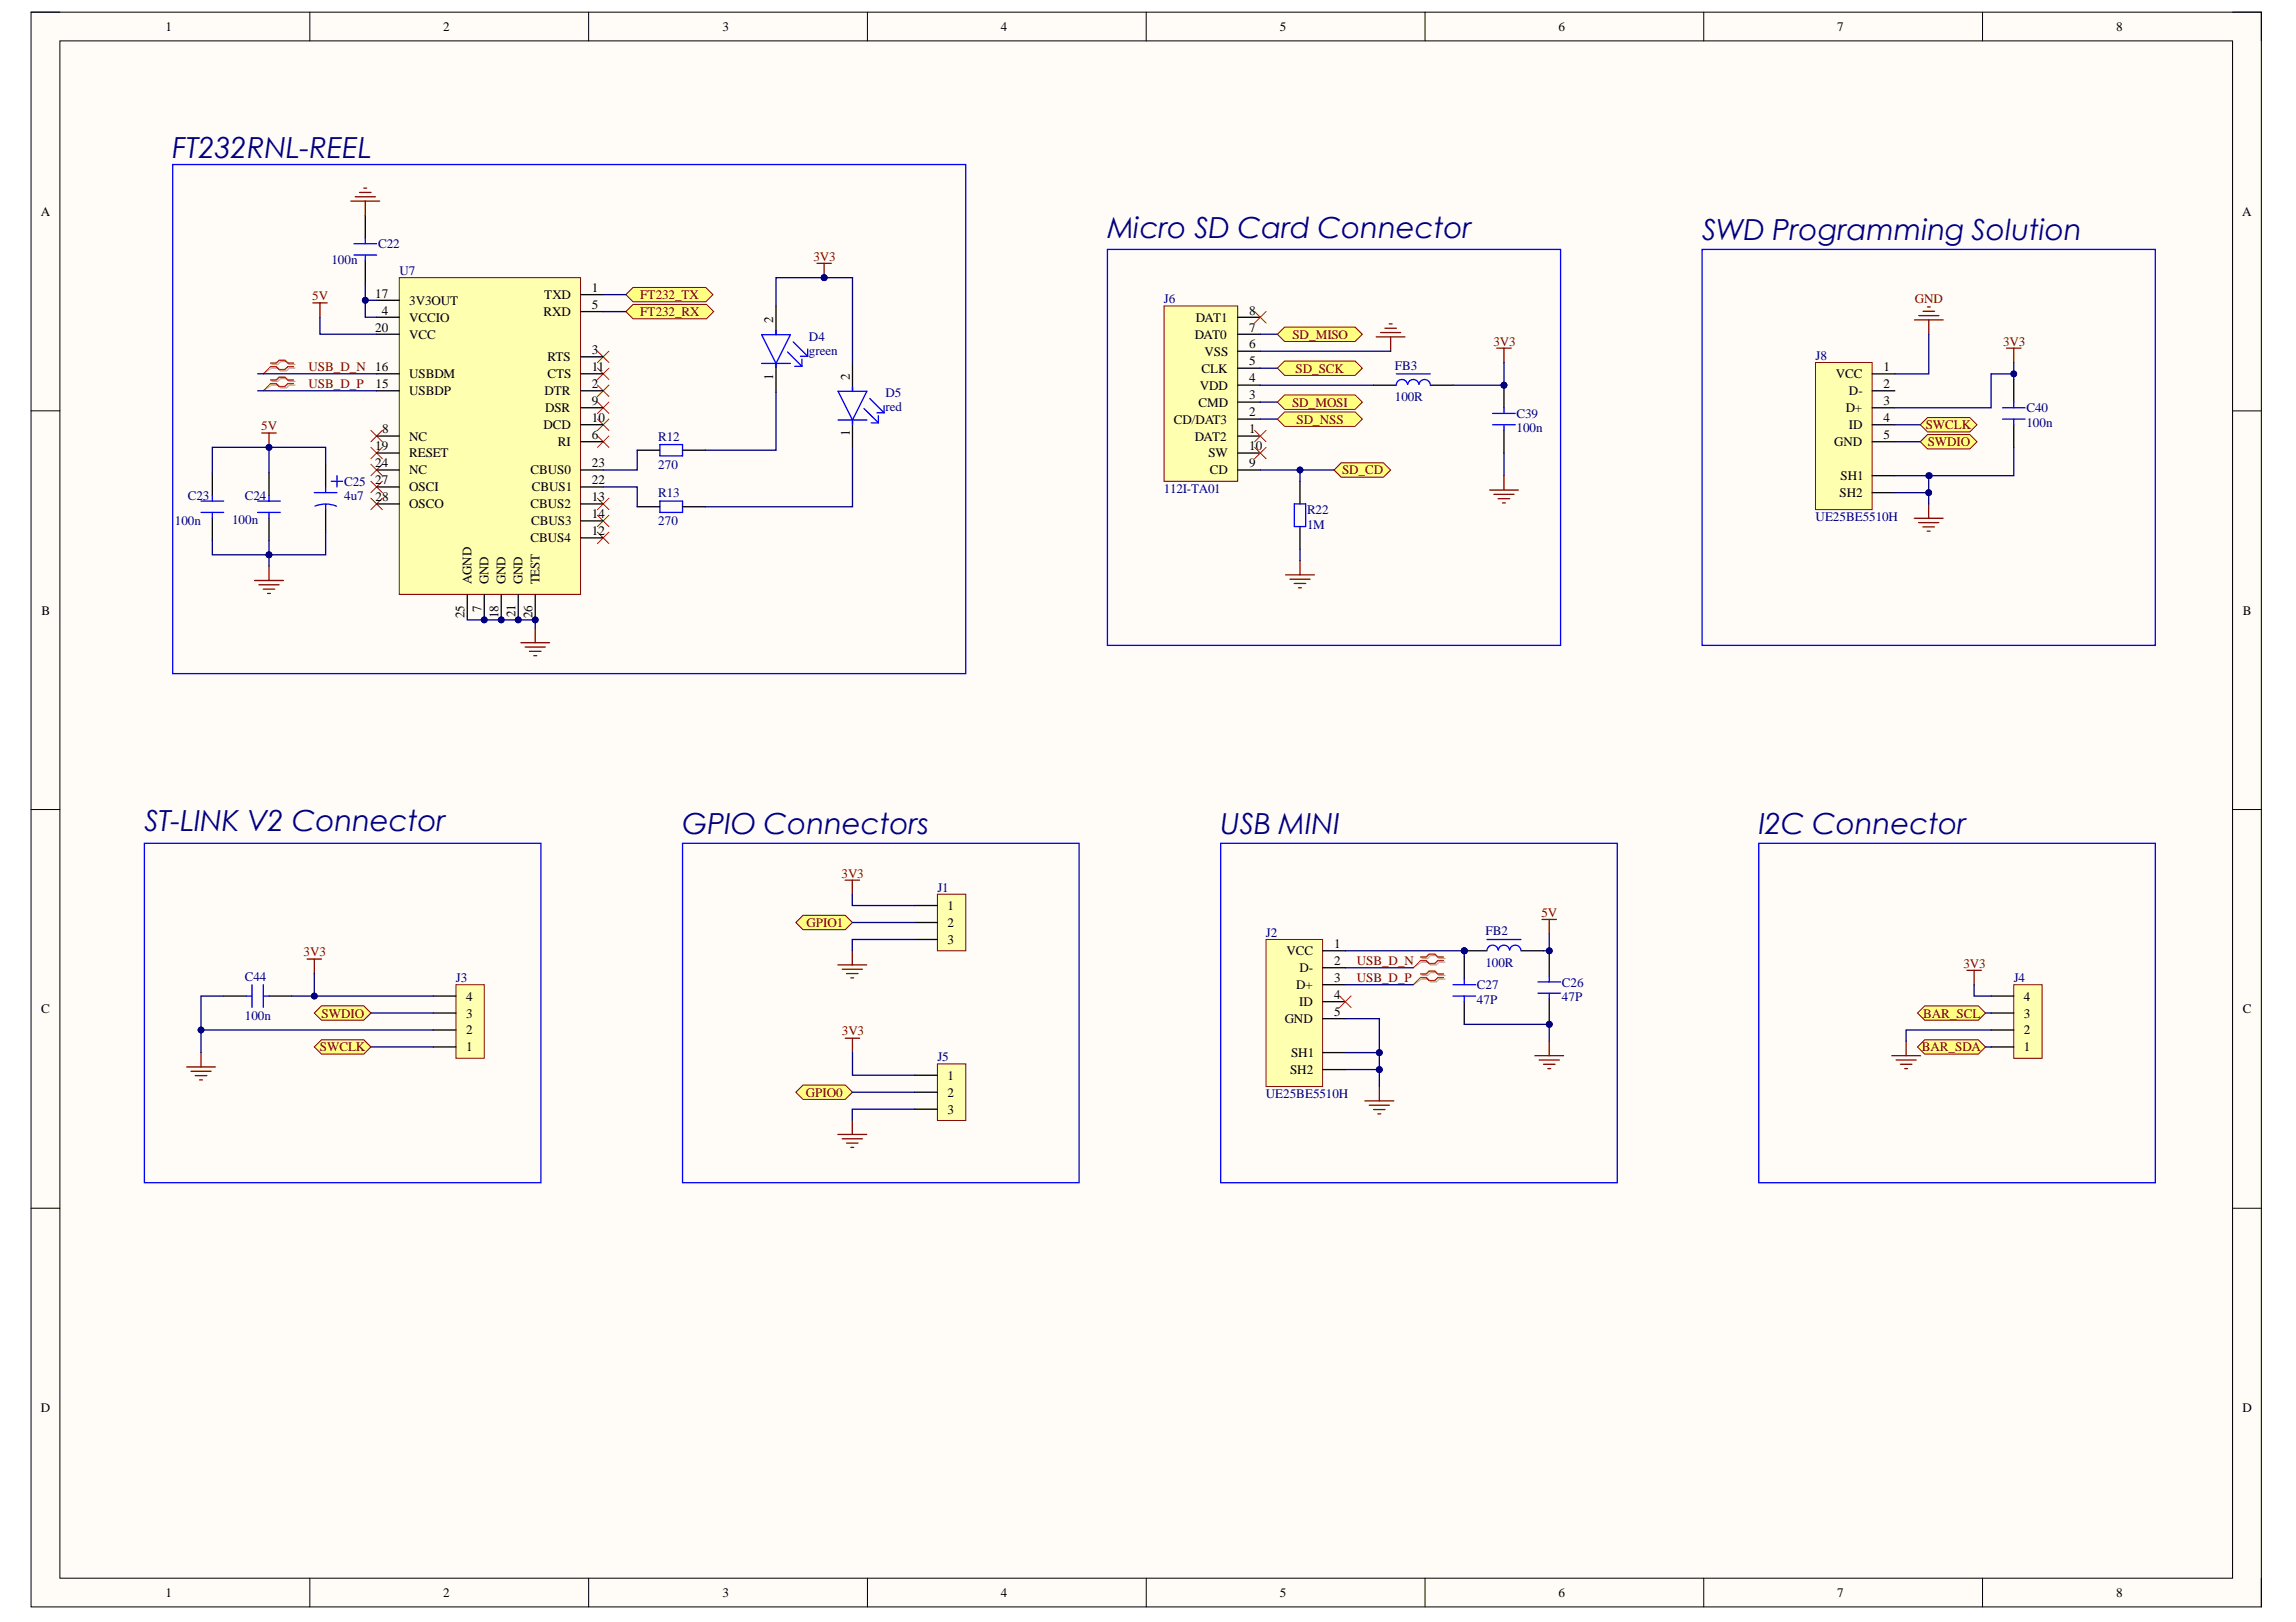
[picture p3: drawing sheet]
<svg xmlns="http://www.w3.org/2000/svg" width="297mm" height="210mm" viewBox="0 0 297 210" stroke-linecap="round" stroke-linejoin="round" font-family="sans-serif">
<defs><g id="words">
<g font-size="3.8" fill="#000080">
<text x="22.3" y="20.5">FT232RNL-REEL</text>
<text x="143.3" y="30.7">Micro SD Card Connector</text>
<text x="220.2" y="31.1">SWD Programming Solution</text>
<text x="18.7" y="107.6">ST-LINK V2 Connector</text>
<text x="88.3" y="107.9">GPIO Connectors</text>
<text x="157.9" y="107.9">USB MINI</text>
<text x="227.5" y="107.9">I2C Connector</text>
</g>
<g font-size="1.7">
<text x="21.4" y="4">1</text>
<text x="57.3" y="4">2</text>
<text x="93.5" y="4">3</text>
<text x="129.5" y="4">4</text>
<text x="165.6" y="4">5</text>
<text x="201.6" y="4">6</text>
<text x="237.7" y="4">7</text>
<text x="273.8" y="4">8</text>
<text x="5.3" y="27.9">A</text>
<text x="290.1" y="27.9">A</text>
<text x="48.5" y="38.5">17</text>
<text x="49.4" y="40.7">4</text>
<text x="52.9" y="41.6">VCCIO</text>
<text x="52.9" y="39.4">3V3OUT</text>
<text x="70.3" y="40.9">RXD</text>
<text x="70.4" y="38.7">TXD</text>
<text x="76.6" y="37.8">1</text>
<text x="76.6" y="40">5</text>
<text x="100" y="41.8" transform="rotate(-90 100 41.8)">2</text>
<text x="154.7" y="41.6">DAT1</text>
<text x="161.6" y="40.7">8</text>
<text x="48.5" y="42.9">20</text>
<text x="52.9" y="43.8">VCC</text>
<text x="70.8" y="46.7">RTS</text>
<text x="76.6" y="45.8">3</text>
<text x="154.6" y="43.8">DAT0</text>
<text x="155.8" y="46">VSS</text>
<text x="161.6" y="47.3">5</text>
<text x="161.6" y="45.1">6</text>
<text x="161.6" y="42.9">7</text>
<text x="48.5" y="48">16</text>
<text x="48.6" y="50.2">15</text>
<text x="52.9" y="51.1">USBDP</text>
<text x="52.9" y="48.9">USBDM</text>
<text x="70.4" y="51.1">DTR</text>
<text x="70.5" y="53.3">DSR</text>
<text x="70.8" y="48.9">CTS</text>
<text x="76.6" y="48">11</text>
<text x="76.6" y="50.2">2</text>
<text x="76.6" y="52.4">9</text>
<text x="100" y="49.2" transform="rotate(-90 100 49.2)">1</text>
<text x="109.9" y="49.2" transform="rotate(-90 109.9 49.2)">2</text>
<text x="155.1" y="52.6">CMD</text>
<text x="155.2" y="50.4">VDD</text>
<text x="155.4" y="48.2">CLK</text>
<text x="161.6" y="53.9">2</text>
<text x="161.6" y="51.7">3</text>
<text x="161.6" y="49.5">4</text>
<text x="237.5" y="48.9">VCC</text>
<text x="238.8" y="53.3">D+</text>
<text x="239.2" y="51.1">D-</text>
<text x="243.7" y="48">1</text>
<text x="243.7" y="50.2">2</text>
<text x="243.7" y="52.4">3</text>
<text x="48.5" y="58.3">19</text>
<text x="49.4" y="56.1">8</text>
<text x="52.9" y="57">NC</text>
<text x="52.9" y="59.2">RESET</text>
<text x="70.3" y="55.5">DCD</text>
<text x="72.2" y="57.7">RI</text>
<text x="76.6" y="54.6">10</text>
<text x="76.6" y="56.8">6</text>
<text x="109.9" y="56.5" transform="rotate(-90 109.9 56.5)">1</text>
<text x="151.8" y="54.8">CD/DAT3</text>
<text x="154.6" y="57">DAT2</text>
<text x="156.3" y="59.2">SW</text>
<text x="161.6" y="56.1">1</text>
<text x="161.6" y="58.3">10</text>
<text x="237.3" y="57.7">GND</text>
<text x="239.2" y="55.5">ID</text>
<text x="243.7" y="54.6">4</text>
<text x="243.7" y="56.8">5</text>
<text x="48.5" y="60.5">24</text>
<text x="48.5" y="62.7">27</text>
<text x="48.6" y="64.9">28</text>
<text x="52.9" y="61.4">NC</text>
<text x="52.9" y="63.6">OSCI</text>
<text x="52.9" y="65.8">OSCO</text>
<text x="68.6" y="61.4">CBUS0</text>
<text x="68.6" y="65.8">CBUS2</text>
<text x="68.8" y="63.6">CBUS1</text>
<text x="76.6" y="60.5">23</text>
<text x="76.6" y="62.7">22</text>
<text x="76.6" y="64.9">13</text>
<text x="156.5" y="61.4">CD</text>
<text x="161.6" y="60.5">9</text>
<text x="238" y="64.3">SH2</text>
<text x="238.1" y="62.1">SH1</text>
<text x="68.6" y="70.2">CBUS4</text>
<text x="68.7" y="68">CBUS3</text>
<text x="76.6" y="69.3">12</text>
<text x="76.6" y="67.1">14</text>
<text x="61" y="75.6" transform="rotate(-90 61 75.6)">AGND</text>
<text x="63.2" y="75.6" transform="rotate(-90 63.2 75.6)">GND</text>
<text x="65.4" y="75.6" transform="rotate(-90 65.4 75.6)">GND</text>
<text x="67.6" y="75.6" transform="rotate(-90 67.6 75.6)">GND</text>
<text x="69.8" y="75.6" transform="rotate(-90 69.8 75.6)">TEST</text>
<text x="5.4" y="79.6">B</text>
<text x="60.1" y="80" transform="rotate(-90 60.1 80)">25</text>
<text x="62.3" y="79.2" transform="rotate(-90 62.3 79.2)">7</text>
<text x="64.5" y="80" transform="rotate(-90 64.5 80)">18</text>
<text x="66.7" y="79.9" transform="rotate(-90 66.7 79.9)">21</text>
<text x="68.9" y="80" transform="rotate(-90 68.9 80)">26</text>
<text x="290.2" y="79.6">B</text>
<text x="122.6" y="117.8">1</text>
<text x="122.6" y="120">2</text>
<text x="122.6" y="122.2">3</text>
<text x="166.4" y="123.6">VCC</text>
<text x="168.1" y="125.8">D-</text>
<text x="172.6" y="122.7">1</text>
<text x="172.6" y="124.9">2</text>
<text x="5.3" y="131.1">C</text>
<text x="60.3" y="131.7">3</text>
<text x="60.3" y="129.5">4</text>
<text x="167.7" y="128">D+</text>
<text x="168.1" y="130.2">ID</text>
<text x="172.6" y="127.1">3</text>
<text x="172.6" y="129.3">4</text>
<text x="172.6" y="131.5">5</text>
<text x="261.8" y="131.7">3</text>
<text x="261.8" y="129.5">4</text>
<text x="290.2" y="131.1">C</text>
<text x="60.3" y="136.1">1</text>
<text x="60.3" y="133.9">2</text>
<text x="166.2" y="132.4">GND</text>
<text x="167" y="136.8">SH1</text>
<text x="261.8" y="136.1">1</text>
<text x="261.8" y="133.9">2</text>
<text x="122.6" y="139.7">1</text>
<text x="122.6" y="141.9">2</text>
<text x="166.9" y="139">SH2</text>
<text x="122.6" y="144.1">3</text>
<text x="5.3" y="182.7">D</text>
<text x="290.1" y="182.7">D</text>
<text x="21.4" y="206.7">1</text>
<text x="57.3" y="206.7">2</text>
<text x="93.5" y="206.7">3</text>
<text x="129.5" y="206.7">4</text>
<text x="165.6" y="206.7">5</text>
<text x="201.6" y="206.7">6</text>
<text x="237.7" y="206.7">7</text>
<text x="273.8" y="206.7">8</text>
</g>
<g font-size="1.7" fill="#000080">
<text x="42.9" y="34.1">100n</text>
<text x="48.9" y="32.1">C22</text>
<text x="51.7" y="35.6">U7</text>
<text x="150.6" y="39.2">J6</text>
<text x="104.7" y="44.1">D4</text>
<text x="104.7" y="45.9">green</text>
<text x="180.5" y="47.8">FB3</text>
<text x="234.9" y="46.6">J8</text>
<text x="114.5" y="51.4">D5</text>
<text x="114.5" y="53.2">red</text>
<text x="180.5" y="51.9">100R</text>
<text x="262.2" y="53.4">C40</text>
<text x="85.2" y="57">R12</text>
<text x="196.2" y="54.1">C39</text>
<text x="196.2" y="56">100n</text>
<text x="262.2" y="55.2">100n</text>
<text x="24.3" y="64.7">C23</text>
<text x="31.7" y="64.7">C24</text>
<text x="44.5" y="62.9">C25</text>
<text x="44.5" y="64.7">4u7</text>
<text x="85.2" y="60.7">270</text>
<text x="85.2" y="64.3">R13</text>
<text x="150.6" y="63.8">112I-TA01</text>
<text x="22.6" y="67.9">100n</text>
<text x="30" y="67.8">100n</text>
<text x="85.2" y="68">270</text>
<text x="169.1" y="66.6">R22</text>
<text x="169.1" y="68.4">1M</text>
<text x="234.9" y="67.4">UE25BE5510H</text>
<text x="121.3" y="115.4">J1</text>
<text x="163.8" y="121.2">J2</text>
<text x="192.2" y="121">FB2</text>
<text x="192.2" y="125.1">100R</text>
<text x="31.7" y="126.9">C44</text>
<text x="59" y="127.1">J3</text>
<text x="191.1" y="128">C27</text>
<text x="191.1" y="129.9">47P</text>
<text x="202.1" y="127.7">C26</text>
<text x="202.1" y="129.5">47P</text>
<text x="260.5" y="127.1">J4</text>
<text x="31.7" y="132.1">100n</text>
<text x="121.3" y="137.3">J5</text>
<text x="163.8" y="142.1">UE25BE5510H</text>
</g>
<g font-size="1.7" fill="#800000">
<text x="105.2" y="33.7">3V3</text>
<text x="40.4" y="38.8">5V</text>
<text x="82.8" y="38.7">FT232_TX</text>
<text x="82.8" y="40.9">FT232_RX</text>
<text x="247.7" y="39.2">GND</text>
<text x="167.2" y="43.8">SD_MISO</text>
<text x="193.2" y="44.7">3V3</text>
<text x="259.2" y="44.7">3V3</text>
<text x="39.9" y="48">USB_D_N</text>
<text x="39.9" y="50.2">USB_D_P</text>
<text x="167.1" y="52.6">SD_MOSI</text>
<text x="167.6" y="48.2">SD_SCK</text>
<text x="33.8" y="55.7">5V</text>
<text x="167.7" y="54.8">SD_NSS</text>
<text x="249.1" y="55.5">SWCLK</text>
<text x="249.4" y="57.7">SWDIO</text>
<text x="173.6" y="61.4">SD_CD</text>
<text x="108.9" y="113.6">3V3</text>
<text x="104.4" y="120">GPIO1</text>
<text x="199.4" y="118.6">5V</text>
<text x="39.3" y="123.8">3V3</text>
<text x="175.5" y="124.9">USB_D_N</text>
<text x="254" y="125.2">3V3</text>
<text x="41.6" y="131.7">SWDIO</text>
<text x="175.5" y="127.1">USB_D_P</text>
<text x="248.8" y="131.7">BAR_SCL</text>
<text x="41.4" y="136.1">SWCLK</text>
<text x="108.9" y="134">3V3</text>
<text x="248.6" y="136.1">BAR_SDA</text>
<text x="104.3" y="141.9">GPIO0</text>
</g>
</g></defs>
<path d="M4 1.6h288.6v206.4h-288.6z" fill-rule="evenodd" fill="#fffcf8"/>
<path d="M4 1.6h288.6v206.4h-288.6z" fill="none" stroke="#000" stroke-width=".13"/>
<path d="M7.7 5.3h281.1v198.9h-281.1z" fill-rule="evenodd" fill="#fffcf8"/>
<g fill="none" stroke="#000" stroke-width=".13">
<path d="M4 1.6h3.7M7.7 5.3h281.1v198.9h-281.1zM40.1 1.6v3.7M76.2 1.6v3.7M112.2 1.6v3.7M148.3 1.6v3.7M184.4 1.6v3.7M220.4 1.6v3.7M256.5 1.6v3.7M288.8 1.6h3.8v3.7M4 53.2h3.7M288.8 53.2h3.8"/>
<path d="M4 104.8h3.7M288.8 104.8h3.8M4 156.4h3.7M288.8 156.4h3.8M40.1 204.2v3.8M76.2 204.2v3.8M112.2 204.2v3.8M148.3 204.2v3.8M184.4 204.2v3.8M220.4 204.2v3.8M256.5 204.2v3.8M292.6 204.2v3.8"/>
</g>
<path d="M33.9 56h1.8M34.8 56v1.9" fill="none" stroke="#800000" stroke-width=".17"/>
<circle cx="34.8" cy="57.9" r=".37" fill="#000080"/>
<circle cx="34.8" cy="57.9" r=".37" fill="none" stroke="#000080" stroke-width=".13"/>
<path d="M26 66.3h2.9M26 64.8h2.9M27.5 64.1v.7M27.5 66.3v.7M33.3 66.3h3M33.3 64.8h3M34.8 64.1v.7M34.8 66.3v.7" fill="none" stroke="#00f" stroke-width=".17"/>
<path d="M27.5 61.2v2.9M27.5 67v3M34.8 61.2v2.9M34.8 67v3" fill="none" stroke="#000" stroke-width=".17"/>
<path d="M32.9 75.1h3.8M33.5 75.7h2.6M34.1 76.2h1.4M34.6 76.8h.4M34.8 73.3v1.8" fill="none" stroke="#800000" stroke-width=".17"/>
<path d="M163.8 121.6h7.3v19h-7.3z" fill-rule="evenodd" fill="#ffffb0"/>
<path d="M163.8 121.6h7.3v19h-7.3z" fill="none" stroke="#800000" stroke-width=".13"/>
<path d="M171.1 123h3M171.1 125.2h3M171.1 127.4h3M171.1 129.6h3M171.1 131.8h3M171.1 136.2h3M171.1 138.4h3" fill="none" stroke="#000" stroke-width=".17"/>
<path d="M40.5 39.2h1.8M41.4 39.2v1.9M199.5 119h1.9M200.4 119v1.8" fill="none" stroke="#800000" stroke-width=".17"/>
<path d="M35.2 47.2h.7l.4-.4h.7l.4 .4h.8M35.2 47.6h.7l.4 .4h.7l.4-.4h.8M35.2 49.4h.7l.4-.4h.7l.4 .4h.8M35.2 49.8h.7l.4 .4h.7l.4-.4h.8M184 124h.7l.4-.3h.7l.4 .3h.7M184 124.5h.7l.4 .4h.7l.4-.4h.7M184 126.2h.7l.4-.3h.7l.4 .3h.7M184 126.7h.7l.4 .4h.7l.4-.4h.7" fill="none" stroke="#d0a19e" stroke-width=".17"/>
<path d="M35.2 47.6l-1.1 .8M35.2 49.8l-1.1 .8M184 124.5l-1.2 .7M184 126.7l-1.2 .7" fill="none" stroke="#d0a19e" stroke-width=".13"/>
<path d="M35 47h.7l.4-.4h.8l.3 .4h.8M35 47.4h.7l.4 .4h.8l.3-.4h.8M35 49.2h.7l.4-.4h.8l.3 .4h.8M35 49.6h.7l.4 .4h.8l.3-.4h.8M183.8 123.8h.7l.4-.3h.7l.4 .3h.7M183.8 124.3h.7l.4 .4h.7l.4-.4h.7M183.8 126h.7l.4-.3h.7l.4 .3h.7M183.8 126.5h.7l.4 .4h.7l.4-.4h.7" fill="none" stroke="#f00" stroke-width=".17"/>
<g fill="none" stroke="#f00" stroke-width=".13">
<path d="M35 47.4l-.9 1M35 49.6l-.9 1M48 55.7l1.5 1.5M48 57.9l1.5 1.5M49.5 55.7l-1.5 1.5M49.5 57.9l-1.5 1.5M77.3 45.4l1.5 1.5M77.3 47.6l1.5 1.5M77.3 49.8l1.5 1.5M77.3 52l1.5 1.5M77.3 54.2l1.5 1.5M77.3 56.4l1.5 1.5"/>
<path d="M78.8 45.4l-1.5 1.5M78.8 47.6l-1.5 1.5M78.8 49.8l-1.5 1.5M78.8 52l-1.5 1.5M78.8 54.2l-1.5 1.5M78.8 56.4l-1.5 1.5M48 60.1l1.5 1.5M48 62.3l1.5 1.5M48 64.5l1.5 1.5M49.5 60.1l-1.5 1.5M49.5 62.3l-1.5 1.5M49.5 64.5l-1.5 1.5"/>
<path d="M77.3 64.5l1.5 1.5M77.3 66.7l1.5 1.5M77.3 68.9l1.5 1.4M78.8 64.5l-1.5 1.5M78.8 66.7l-1.5 1.5M78.8 68.9l-1.5 1.4M183.8 124.3l-1 .9M183.8 126.5l-1 .9"/>
</g>
<path d="M51.7 35.9h23.4v41h-23.4z" fill-rule="evenodd" fill="#ffffb0"/>
<path d="M51.7 35.9h23.4v41h-23.4z" fill="none" stroke="#800000" stroke-width=".13"/>
<g fill="none" stroke="#000" stroke-width=".17">
<path d="M47.3 27.9v2.9M47.3 33.7v3M48.7 38.9h3M75.1 38.1h2.9M48.7 50.6h3M48.7 48.4h3M48.7 41.1h3M48.7 43.3h3M48.7 56.4h3M48.7 58.6h3M75.1 50.6h2.9M75.1 48.4h2.9"/>
<path d="M75.1 40.3h2.9M75.1 46.2h2.9M75.1 52.8h2.9M75.1 55h2.9M75.1 57.2h2.9M48.7 60.8h3M48.7 63h3M48.7 65.2h3M60.5 76.9v3M62.6 76.9v3M64.8 76.9v3M67 76.9v3"/>
<path d="M69.2 76.9v3M75.1 60.8h2.9M75.1 63h2.9M75.1 65.2h2.9M75.1 69.6h2.9M75.1 67.4h2.9"/>
</g>
<path d="M45.8 33h2.9M45.8 31.5h2.9M47.3 30.8v.7M47.3 33v.7" fill="none" stroke="#00f" stroke-width=".17"/>
<path d="M45.4 26h3.7M46 25.5h2.6M46.5 24.9h1.5M47.1 24.3h.3M47.3 26v1.9" fill="none" stroke="#800000" stroke-width=".17"/>
<circle cx="189.4" cy="123" r=".37" fill="#000080"/>
<circle cx="189.4" cy="123" r=".37" fill="none" stroke="#000080" stroke-width=".13"/>
<path d="M189.4 123h3M196.8 123h2.9" fill="none" stroke="#000" stroke-width=".17"/>
<circle cx="189.4" cy="123" r=".37" fill="#000080"/>
<circle cx="189.4" cy="123" r=".37" fill="none" stroke="#000080" stroke-width=".13"/>
<path d="M192.4 121.6h4.4M195.3 122.9a.74 .74 0 0 0-.7-.6 .74 .74 0 0 0-.8 .6 .74 .74 0 0 0-.7-.6 .74 .74 0 0 0-.7 .6M196.8 122.9a.73 .73 0 0 0-.8-.6 .73 .73 0 0 0-.7 .6" fill="none" stroke="#00f" stroke-width=".17"/>
<path d="M173.3 128.9l1.5 1.5M174.8 128.9l-1.5 1.5" fill="none" stroke="#f00" stroke-width=".13"/>
<path d="M176.6 142.5h3.7M177.1 143h2.7M177.7 143.6h1.5M178.3 144.1h.3M178.5 140.6v1.9" fill="none" stroke="#800000" stroke-width=".17"/>
<path d="M81 38.1l.9-.9h9.4l.9 .9-.9 1h-9.4z" fill-rule="evenodd" fill="#ffff80"/>
<path d="M81 38.1l.9-.9h9.4l.9 .9-.9 1h-9.4z" fill="none" stroke="#800000" stroke-width=".13"/>
<path d="M81 40.3l.9-.9h9.5l.9 .9-.9 1h-9.5z" fill-rule="evenodd" fill="#ffff80"/>
<path d="M81 40.3l.9-.9h9.5l.9 .9-.9 1h-9.5z" fill="none" stroke="#800000" stroke-width=".13"/>
<path d="M109.3 113.9h1.9M110.3 113.9v1.9M108.4 124.9h3.7M109 125.4h2.6M109.5 126h1.5M110.1 126.5h.3M110.3 123v1.9" fill="none" stroke="#800000" stroke-width=".17"/>
<path d="M103 119.4l.9-.9h5.5l.9 .9-.9 .9h-5.5z" fill-rule="evenodd" fill="#ffff80"/>
<path d="M103 119.4l.9-.9h5.5l.9 .9-.9 .9h-5.5z" fill="none" stroke="#800000" stroke-width=".13"/>
<path d="M109.4 134.4h1.8M110.3 134.4v1.8M108.4 146.8h3.7M109 147.4h2.6M109.5 147.9h1.5M110.1 148.5h.3M110.3 145v1.8" fill="none" stroke="#800000" stroke-width=".17"/>
<path d="M103 141.3l.9-.9h5.5l.9 .9-.9 1h-5.5z" fill-rule="evenodd" fill="#ffff80"/>
<path d="M103 141.3l.9-.9h5.5l.9 .9-.9 1h-5.5z" fill="none" stroke="#800000" stroke-width=".13"/>
<path d="M260.5 127.4h3.7v9.6h-3.7z" fill-rule="evenodd" fill="#ffffb0"/>
<path d="M260.5 127.4h3.7v9.6h-3.7z" fill="none" stroke="#800000" stroke-width=".13"/>
<path d="M257.6 135.5h2.9M257.6 133.3h2.9M257.6 131.1h2.9M257.6 128.9h2.9" fill="none" stroke="#000" stroke-width=".17"/>
<path d="M248.1 131.1l.9-.9h6.9l1 .9-1 .9h-6.9z" fill-rule="evenodd" fill="#ffff80"/>
<path d="M248.1 131.1l.9-.9h6.9l1 .9-1 .9h-6.9z" fill="none" stroke="#800000" stroke-width=".13"/>
<path d="M248.1 135.5l.9-.9h6.9l1 .9-1 .9h-6.9z" fill-rule="evenodd" fill="#ffff80"/>
<path d="M248.1 135.5l.9-.9h6.9l1 .9-1 .9h-6.9z" fill="none" stroke="#800000" stroke-width=".13"/>
<g fill="none" stroke="#800000" stroke-width=".17">
<path d="M24.1 138.1h3.8M24.7 138.6h2.6M25.3 139.2h1.5M25.8 139.7h.4M26 136.2v1.9M39.7 124.1h1.9M40.7 124.1v1.9M244.7 136.6h3.8M245.3 137.2h2.6M245.9 137.7h1.5M246.4 138.3h.4M246.6 134.8v1.8"/>
<path d="M254.5 125.6h1.8M255.4 125.6v1.8"/>
</g>
<path d="M18.7 109.1h51.3v44h-51.3z" fill="none" stroke="#00f" stroke-width=".17"/>
<path d="M59 127.4h3.6v9.6h-3.6z" fill-rule="evenodd" fill="#ffffb0"/>
<path d="M59 127.4h3.6v9.6h-3.6z" fill="none" stroke="#800000" stroke-width=".13"/>
<path d="M56.1 135.5h2.9M56.1 133.3h2.9M56.1 131.1h2.9M56.1 128.9h2.9" fill="none" stroke="#000" stroke-width=".17"/>
<path d="M40.7 135.5l.9-.9h5.5l.9 .9-.9 .9h-5.5z" fill-rule="evenodd" fill="#ffff80"/>
<path d="M40.7 135.5l.9-.9h5.5l.9 .9-.9 .9h-5.5z" fill="none" stroke="#800000" stroke-width=".13"/>
<path d="M41.6 130.2h5.5l.9 .9-.9 .9h-5.5l-.9-.9z" fill-rule="evenodd" fill="#ffff80"/>
<path d="M41.6 130.2h5.5l.9 .9-.9 .9h-5.5l-.9-.9z" fill="none" stroke="#800000" stroke-width=".13"/>
<path d="M22.3 21.3h102.6v65.9h-102.6z" fill="none" stroke="#00f" stroke-width=".17"/>
<path d="M105.7 34.1h1.9M106.6 34.1v1.8" fill="none" stroke="#800000" stroke-width=".17"/>
<circle cx="106.6" cy="35.9" r=".37" fill="#000080"/>
<circle cx="106.6" cy="35.9" r=".37" fill="none" stroke="#000080" stroke-width=".13"/>
<g fill="none" stroke="#000" stroke-width=".17">
<path d="M100.4 39.6v3.7M82.4 58.3h3M88.3 58.3h2.9M100.4 47v3.8M110.3 46.9v3.7M110.3 54.4v3.7M42.1 60.1v2.9M42.1 65.9v3M82.4 65.6h3M88.3 65.6h2.9M189.4 123.8v2.9M189.4 129.6v3"/>
<path d="M200.4 123.4v2.9M200.4 129.3v2.9"/>
</g>
<g fill="none" stroke="#00f" stroke-width=".17">
<path d="M143.3 32.3h58.6v51.2h-58.6zM85.4 57.5h2.9v1.5h-2.9zM98.5 43.3h3.8l-1.9 3.7zM98.5 47h3.8M100.4 42.8v.5M100.4 47v.6M101.9 45.5l1.8 1.9M102.6 44.2l1.9 1.9M102.8 47.4h.9M103.6 46.1h.9M103.7 46.5v.9M104.5 45.2v.9"/>
<path d="M108.4 50.6h3.7l-1.8 3.8zM108.4 54.4h3.7M110.3 50.1v.5M110.3 54.4v.5M111.8 52.9l1.8 1.8M112.5 51.6l1.9 1.8M112.7 54.7h.9M113.4 53.4h1M113.6 53.8v.9M114.4 52.5v.9M40.7 63.7h2.9M40.8 65.5a3.7 3.7 0 0 1 2.7 0"/>
<path d="M42.1 63v.7M42.1 65.2v.7M42.9 62.3h1.4M43.6 61.6v1.4M85.4 64.8h2.9v1.5h-2.9zM188 128.9h2.9M188 127.4h2.9M189.4 126.7v.7M189.4 128.9v.7M199 128.5h2.9M199 127.1h2.9M200.4 126.3v.8"/>
<path d="M200.4 128.5v.8"/>
</g>
<path d="M198.6 136.6h3.7M199.1 137.2h2.6M199.7 137.7h1.5M200.2 138.3h.4M200.4 134.8v1.8" fill="none" stroke="#800000" stroke-width=".17"/>
<path d="M150.6 39.6h9.5v22.7h-9.5z" fill-rule="evenodd" fill="#ffffb0"/>
<path d="M150.6 39.6h9.5v22.7h-9.5z" fill="none" stroke="#800000" stroke-width=".13"/>
<path d="M160.1 56.4h3M160.1 54.2h3M160.1 52h3M160.1 49.8h3M160.1 47.6h3M160.1 45.5h3M160.1 43.3h3M160.1 41.1h3M160.1 58.6h3M160.1 60.8h3" fill="none" stroke="#000" stroke-width=".17"/>
<path d="M165.3 43.3l.9-1h9.1l1 1-1 .9h-9.1z" fill-rule="evenodd" fill="#ffff80"/>
<path d="M165.3 43.3l.9-1h9.1l1 1-1 .9h-9.1z" fill="none" stroke="#800000" stroke-width=".13"/>
<path d="M165.3 47.7l.9-1h9.1l1 1-1 .9h-9.1z" fill-rule="evenodd" fill="#ffff80"/>
<path d="M165.3 47.7l.9-1h9.1l1 1-1 .9h-9.1z" fill="none" stroke="#800000" stroke-width=".13"/>
<path d="M165.3 54.2l.9-.9h9.1l1 .9-1 1h-9.1z" fill-rule="evenodd" fill="#ffff80"/>
<path d="M165.3 54.2l.9-.9h9.1l1 .9-1 1h-9.1z" fill="none" stroke="#800000" stroke-width=".13"/>
<path d="M165.3 52l.9-.9h9.1l1 .9-1 1h-9.1z" fill-rule="evenodd" fill="#ffff80"/>
<path d="M165.3 52l.9-.9h9.1l1 .9-1 1h-9.1z" fill="none" stroke="#800000" stroke-width=".13"/>
<path d="M178 43.6h3.8M178.6 43h2.6M179.2 42.5h1.5M179.7 41.9h.4M179.9 43.6v1.9M193.6 45.1h1.9M194.6 45.1v1.8M192.7 63.4h3.7M193.3 64h2.6M193.8 64.5h1.5M194.4 65.1h.4M194.6 61.6v1.8" fill="none" stroke="#800000" stroke-width=".17"/>
<path d="M162.3 55.7l1.5 1.5M162.3 40.3l1.5 1.5M163.8 55.7l-1.5 1.5M163.8 40.3l-1.5 1.5" fill="none" stroke="#f00" stroke-width=".13"/>
<path d="M177.7 49.8h2.9M185 49.8h3" fill="none" stroke="#000" stroke-width=".17"/>
<path d="M180.6 49.7a.73 .73 0 0 1 .8-.6 .73 .73 0 0 1 .7 .6M180.6 48.4h4.4M182.1 49.7a.73 .73 0 0 1 .7-.6 .73 .73 0 0 1 .8 .6 .74 .74 0 0 1 .7-.6 .74 .74 0 0 1 .7 .6" fill="none" stroke="#00f" stroke-width=".17"/>
<circle cx="194.6" cy="49.8" r=".37" fill="#000080"/>
<circle cx="194.6" cy="49.8" r=".37" fill="none" stroke="#000080" stroke-width=".13"/>
<path d="M193.1 55h2.9M193.1 53.5h2.9" fill="none" stroke="#00f" stroke-width=".17"/>
<path d="M194.6 49.8v3M194.6 55.7v2.9" fill="none" stroke="#000" stroke-width=".17"/>
<circle cx="194.6" cy="49.8" r=".37" fill="#000080"/>
<circle cx="194.6" cy="49.8" r=".37" fill="none" stroke="#000080" stroke-width=".13"/>
<path d="M194.6 52.8v.7M194.6 55v.7" fill="none" stroke="#00f" stroke-width=".17"/>
<path d="M173.5 59.9h5.5l.9 .9-.9 1h-5.5l-.9-1z" fill-rule="evenodd" fill="#ffff80"/>
<path d="M173.5 59.9h5.5l.9 .9-.9 1h-5.5l-.9-1z" fill="none" stroke="#800000" stroke-width=".13"/>
<path d="M167.5 65.2h1.4v2.9h-1.4z" fill="none" stroke="#00f" stroke-width=".17"/>
<path d="M168.2 62.3v2.9M168.2 68.1v3" fill="none" stroke="#000" stroke-width=".17"/>
<path d="M162.3 57.9l1.5 1.5M163.8 57.9l-1.5 1.5" fill="none" stroke="#f00" stroke-width=".13"/>
<path d="M166.3 74.4h3.7M166.9 75h2.6M167.4 75.5h1.5M168 76.1h.4M168.2 72.5v1.9M67.4 83.2h3.7M67.9 83.7h2.6M68.5 84.3h1.5M69.1 84.8h.3M69.2 81.3v1.9" fill="none" stroke="#800000" stroke-width=".17"/>
<path d="M121.3 115.7h3.6v7.3h-3.6z" fill-rule="evenodd" fill="#ffffb0"/>
<path d="M121.3 115.7h3.6v7.3h-3.6z" fill="none" stroke="#800000" stroke-width=".13"/>
<path d="M118.3 117.2h3M118.3 119.4h3M118.3 121.6h3" fill="none" stroke="#000" stroke-width=".17"/>
<path d="M121.3 137.7h3.6v7.3h-3.6z" fill-rule="evenodd" fill="#ffffb0"/>
<path d="M121.3 137.7h3.6v7.3h-3.6z" fill="none" stroke="#800000" stroke-width=".13"/>
<path d="M118.3 139.1h3M118.3 141.3h3M118.3 143.5h3" fill="none" stroke="#000" stroke-width=".17"/>
<path d="M234.9 46.9h7.3v19h-7.3z" fill-rule="evenodd" fill="#ffffb0"/>
<path d="M234.9 46.9h7.3v19h-7.3z" fill="none" stroke="#800000" stroke-width=".13"/>
<path d="M242.2 48.4h2.9M242.2 50.6h2.9M242.2 52.8h2.9M242.2 55h2.9M242.2 57.2h2.9M260.5 49.1v2.9M260.5 55v2.9M242.2 61.6h2.9M242.2 63.8h2.9" fill="none" stroke="#000" stroke-width=".17"/>
<path d="M259.6 45.1h1.9M260.5 45.1v1.8M247.7 67.1h3.7M248.2 67.6h2.6M248.8 68.2h1.5M249.3 68.7h.4M249.5 65.2v1.9" fill="none" stroke="#800000" stroke-width=".17"/>
<path d="M220.2 32.3h58.6v51.2h-58.6zM259.1 54.2h2.9M259.1 52.8h2.9M260.5 52v.8M260.5 54.2v.8M88.3 109.1h51.3v44h-51.3zM157.9 109.1h51.3v44h-51.3zM227.5 109.1h51.3v44h-51.3z" fill="none" stroke="#00f" stroke-width=".17"/>
<path d="M248.4 57.2l1-1h5.4l1 1-1 .9h-5.4z" fill-rule="evenodd" fill="#ffff80"/>
<path d="M248.4 57.2l1-1h5.4l1 1-1 .9h-5.4z" fill="none" stroke="#800000" stroke-width=".13"/>
<path d="M248.4 55l1-1h5.4l1 1-1 .9h-5.4z" fill-rule="evenodd" fill="#ffff80"/>
<path d="M248.4 55l1-1h5.4l1 1-1 .9h-5.4z" fill="none" stroke="#800000" stroke-width=".13"/>
<path d="M31.9 128.9h.7M32.6 127.4v3M34.1 127.4v3M34.1 128.9h.7" fill="none" stroke="#00f" stroke-width=".17"/>
<path d="M28.9 128.9h3M34.8 128.9h2.9" fill="none" stroke="#000" stroke-width=".17"/>
<path d="M34.8 57.9v3.3" fill="none" stroke="#000080" stroke-width=".17"/>
<circle cx="34.8" cy="57.9" r=".37" fill="#000080"/>
<circle cx="34.8" cy="57.9" r=".37" fill="none" stroke="#000080" stroke-width=".13"/>
<path d="M78 38.1h3M33.3 48.4h15.4M33.3 50.6h15.4M78 40.3h3M200.4 120.8v2.6" fill="none" stroke="#000080" stroke-width=".17"/>
<circle cx="200.4" cy="123" r=".37" fill="#000080"/>
<circle cx="200.4" cy="123" r=".37" fill="none" stroke="#000080" stroke-width=".13"/>
<path d="M47.3 38.9v2.2h1.4M41.4 41.1v2.2h7.3M174.1 125.2h8.7M174.1 127.4h8.7" fill="none" stroke="#000080" stroke-width=".17"/>
<circle cx="47.3" cy="38.9" r=".37" fill="#000080"/>
<circle cx="47.3" cy="38.9" r=".37" fill="none" stroke="#000080" stroke-width=".13"/>
<path d="M47.3 36.7v2.2h1.4" fill="none" stroke="#000080" stroke-width=".17"/>
<circle cx="47.3" cy="38.9" r=".37" fill="#000080"/>
<circle cx="47.3" cy="38.9" r=".37" fill="none" stroke="#000080" stroke-width=".13"/>
<path d="M174.1 123h15.3" fill="none" stroke="#000080" stroke-width=".17"/>
<circle cx="189.4" cy="123" r=".37" fill="#000080"/>
<circle cx="189.4" cy="123" r=".37" fill="none" stroke="#000080" stroke-width=".13"/>
<path d="M199.7 123h.7" fill="none" stroke="#000080" stroke-width=".17"/>
<circle cx="200.4" cy="123" r=".37" fill="#000080"/>
<circle cx="200.4" cy="123" r=".37" fill="none" stroke="#000080" stroke-width=".13"/>
<path d="M189.4 123v.8" fill="none" stroke="#000080" stroke-width=".17"/>
<circle cx="189.4" cy="123" r=".37" fill="#000080"/>
<circle cx="189.4" cy="123" r=".37" fill="none" stroke="#000080" stroke-width=".13"/>
<path d="M174.1 131.8h4.4v8.8" fill="none" stroke="#000080" stroke-width=".17"/>
<circle cx="178.4" cy="136.2" r=".38" fill="#000080"/>
<circle cx="178.4" cy="136.2" r=".38" fill="none" stroke="#000080" stroke-width=".13"/>
<circle cx="178.4" cy="138.4" r=".38" fill="#000080"/>
<circle cx="178.4" cy="138.4" r=".38" fill="none" stroke="#000080" stroke-width=".13"/>
<path d="M174.1 136.2h4.4" fill="none" stroke="#000080" stroke-width=".17"/>
<circle cx="178.4" cy="136.2" r=".38" fill="#000080"/>
<circle cx="178.4" cy="136.2" r=".38" fill="none" stroke="#000080" stroke-width=".13"/>
<path d="M174.1 138.4h4.4" fill="none" stroke="#000080" stroke-width=".17"/>
<circle cx="178.4" cy="138.4" r=".38" fill="#000080"/>
<circle cx="178.4" cy="138.4" r=".38" fill="none" stroke="#000080" stroke-width=".13"/>
<path d="M40.7 126v2.9M48 131.1h8.1M48 135.5h8.1M255.4 127.4v1.5h2.2M256.9 131.1h.7M256.9 135.5h.7M257.6 133.3h-11v1.5" fill="none" stroke="#000080" stroke-width=".17"/>
<circle cx="40.7" cy="128.9" r=".37" fill="#000080"/>
<circle cx="40.7" cy="128.9" r=".37" fill="none" stroke="#000080" stroke-width=".13"/>
<path d="M26 133.3h30.1" fill="none" stroke="#000080" stroke-width=".17"/>
<circle cx="26" cy="133.3" r=".37" fill="#000080"/>
<circle cx="26" cy="133.3" r=".37" fill="none" stroke="#000080" stroke-width=".13"/>
<path d="M28.9 128.9h-2.9v7.3" fill="none" stroke="#000080" stroke-width=".17"/>
<circle cx="26" cy="133.3" r=".37" fill="#000080"/>
<circle cx="26" cy="133.3" r=".37" fill="none" stroke="#000080" stroke-width=".13"/>
<path d="M37.7 128.9h18.4" fill="none" stroke="#000080" stroke-width=".17"/>
<circle cx="40.7" cy="128.9" r=".37" fill="#000080"/>
<circle cx="40.7" cy="128.9" r=".37" fill="none" stroke="#000080" stroke-width=".13"/>
<path d="M200.4 132.2v2.6" fill="none" stroke="#000080" stroke-width=".17"/>
<circle cx="200.4" cy="132.6" r=".37" fill="#000080"/>
<circle cx="200.4" cy="132.6" r=".37" fill="none" stroke="#000080" stroke-width=".13"/>
<path d="M189.4 132.6h11" fill="none" stroke="#000080" stroke-width=".17"/>
<circle cx="200.4" cy="132.6" r=".37" fill="#000080"/>
<circle cx="200.4" cy="132.6" r=".37" fill="none" stroke="#000080" stroke-width=".13"/>
<path d="M27.5 70v1.8h7.3" fill="none" stroke="#000080" stroke-width=".17"/>
<circle cx="34.8" cy="71.8" r=".37" fill="#000080"/>
<circle cx="34.8" cy="71.8" r=".37" fill="none" stroke="#000080" stroke-width=".13"/>
<path d="M42.1 68.9v2.9h-7.3" fill="none" stroke="#000080" stroke-width=".17"/>
<circle cx="34.8" cy="71.8" r=".37" fill="#000080"/>
<circle cx="34.8" cy="71.8" r=".37" fill="none" stroke="#000080" stroke-width=".13"/>
<path d="M163.1 43.3h2.2M163.1 47.6h2.2M163.1 54.2h2.2M163.1 52h2.2M163.1 45.5h16.8M163.1 49.8h14.6M194.6 46.9v2.9h-6.6M194.6 58.6v3M42.1 60.1v-2.2h-14.6v3.3" fill="none" stroke="#000080" stroke-width=".17"/>
<circle cx="194.6" cy="49.8" r=".37" fill="#000080"/>
<circle cx="194.6" cy="49.8" r=".37" fill="none" stroke="#000080" stroke-width=".13"/>
<path d="M168.2 60.8v1.5" fill="none" stroke="#000080" stroke-width=".17"/>
<circle cx="168.2" cy="60.8" r=".37" fill="#000080"/>
<circle cx="168.2" cy="60.8" r=".37" fill="none" stroke="#000080" stroke-width=".13"/>
<path d="M163.1 60.8h9.5M168.2 71.1v1.4" fill="none" stroke="#000080" stroke-width=".17"/>
<circle cx="168.2" cy="60.8" r=".37" fill="#000080"/>
<circle cx="168.2" cy="60.8" r=".37" fill="none" stroke="#000080" stroke-width=".13"/>
<path d="M34.8 70v3.3" fill="none" stroke="#000080" stroke-width=".17"/>
<circle cx="34.8" cy="71.8" r=".37" fill="#000080"/>
<circle cx="34.8" cy="71.8" r=".37" fill="none" stroke="#000080" stroke-width=".13"/>
<path d="M69.2 79.9v.3h-4.4" fill="none" stroke="#000080" stroke-width=".17"/>
<circle cx="64.8" cy="80.2" r=".37" fill="#000080"/>
<circle cx="64.8" cy="80.2" r=".37" fill="none" stroke="#000080" stroke-width=".13"/>
<circle cx="67" cy="80.2" r=".37" fill="#000080"/>
<circle cx="67" cy="80.2" r=".37" fill="none" stroke="#000080" stroke-width=".13"/>
<circle cx="69.2" cy="80.2" r=".37" fill="#000080"/>
<circle cx="69.2" cy="80.2" r=".37" fill="none" stroke="#000080" stroke-width=".13"/>
<path d="M67 79.9v.3" fill="none" stroke="#000080" stroke-width=".17"/>
<circle cx="67" cy="80.2" r=".37" fill="#000080"/>
<circle cx="67" cy="80.2" r=".37" fill="none" stroke="#000080" stroke-width=".13"/>
<path d="M60.5 79.9v.3h2.1v-.3" fill="none" stroke="#000080" stroke-width=".17"/>
<circle cx="62.6" cy="80.2" r=".37" fill="#000080"/>
<circle cx="62.6" cy="80.2" r=".37" fill="none" stroke="#000080" stroke-width=".13"/>
<path d="M64.8 79.9v.3h-2.2" fill="none" stroke="#000080" stroke-width=".17"/>
<circle cx="62.6" cy="80.2" r=".37" fill="#000080"/>
<circle cx="62.6" cy="80.2" r=".37" fill="none" stroke="#000080" stroke-width=".13"/>
<circle cx="64.8" cy="80.2" r=".37" fill="#000080"/>
<circle cx="64.8" cy="80.2" r=".37" fill="none" stroke="#000080" stroke-width=".13"/>
<path d="M69.2 80.2v1.1" fill="none" stroke="#000080" stroke-width=".17"/>
<circle cx="69.2" cy="80.2" r=".37" fill="#000080"/>
<circle cx="69.2" cy="80.2" r=".37" fill="none" stroke="#000080" stroke-width=".13"/>
<path d="M245.1 61.6h4.5M110.3 115.8v1.4h8M110.3 119.4h8M110.3 136.2v2.9h8M118.3 121.6h-8v1.4M110.3 141.3h8M118.3 143.5h-8v1.5" fill="none" stroke="#000080" stroke-width=".17"/>
<circle cx="249.6" cy="61.6" r=".37" fill="#000080"/>
<circle cx="249.6" cy="61.6" r=".37" fill="none" stroke="#000080" stroke-width=".13"/>
<path d="M245.1 63.8h4.4" fill="none" stroke="#000080" stroke-width=".17"/>
<circle cx="249.5" cy="63.8" r=".37" fill="#000080"/>
<circle cx="249.5" cy="63.8" r=".37" fill="none" stroke="#000080" stroke-width=".13"/>
<path d="M106.6 35.9h3.7v11M82.4 58.3v2.5h-4.4M100.4 50.8v7.5h-9.2M110.3 58.1v7.5h-19.1M78 63h4.4v2.6" fill="none" stroke="#000080" stroke-width=".17"/>
<circle cx="106.6" cy="35.9" r=".37" fill="#000080"/>
<circle cx="106.6" cy="35.9" r=".37" fill="none" stroke="#000080" stroke-width=".13"/>
<path d="M106.6 35.9h-6.2v3.7" fill="none" stroke="#000080" stroke-width=".17"/>
<circle cx="106.6" cy="35.9" r=".37" fill="#000080"/>
<circle cx="106.6" cy="35.9" r=".37" fill="none" stroke="#000080" stroke-width=".13"/>
<path d="M260.5 57.9v3.7h-11v3.6" fill="none" stroke="#000080" stroke-width=".17"/>
<circle cx="249.5" cy="63.8" r=".37" fill="#000080"/>
<circle cx="249.5" cy="63.8" r=".37" fill="none" stroke="#000080" stroke-width=".13"/>
<circle cx="249.5" cy="61.6" r=".37" fill="#000080"/>
<circle cx="249.5" cy="61.6" r=".37" fill="none" stroke="#000080" stroke-width=".13"/>
<path d="M260.5 46.9v1.5h-2.9v4.4h-12.5" fill="none" stroke="#000080" stroke-width=".17"/>
<circle cx="260.5" cy="48.4" r=".37" fill="#000080"/>
<circle cx="260.5" cy="48.4" r=".37" fill="none" stroke="#000080" stroke-width=".13"/>
<path d="M260.5 48.4v.7" fill="none" stroke="#000080" stroke-width=".17"/>
<circle cx="260.5" cy="48.4" r=".37" fill="#000080"/>
<circle cx="260.5" cy="48.4" r=".37" fill="none" stroke="#000080" stroke-width=".13"/>
<path d="M245.1 55h3.3M245.1 57.2h3.3M249.5 43.3v5.1h-4.4" fill="none" stroke="#000080" stroke-width=".17"/>
<path d="M249.4 39.7h.3M247.7 41.4h3.7M248.2 40.8h2.6M248.8 40.3h1.5M249.5 41.4v1.9" fill="none" stroke="#800000" stroke-width=".17"/>
<use href="#words"/>
</svg>
